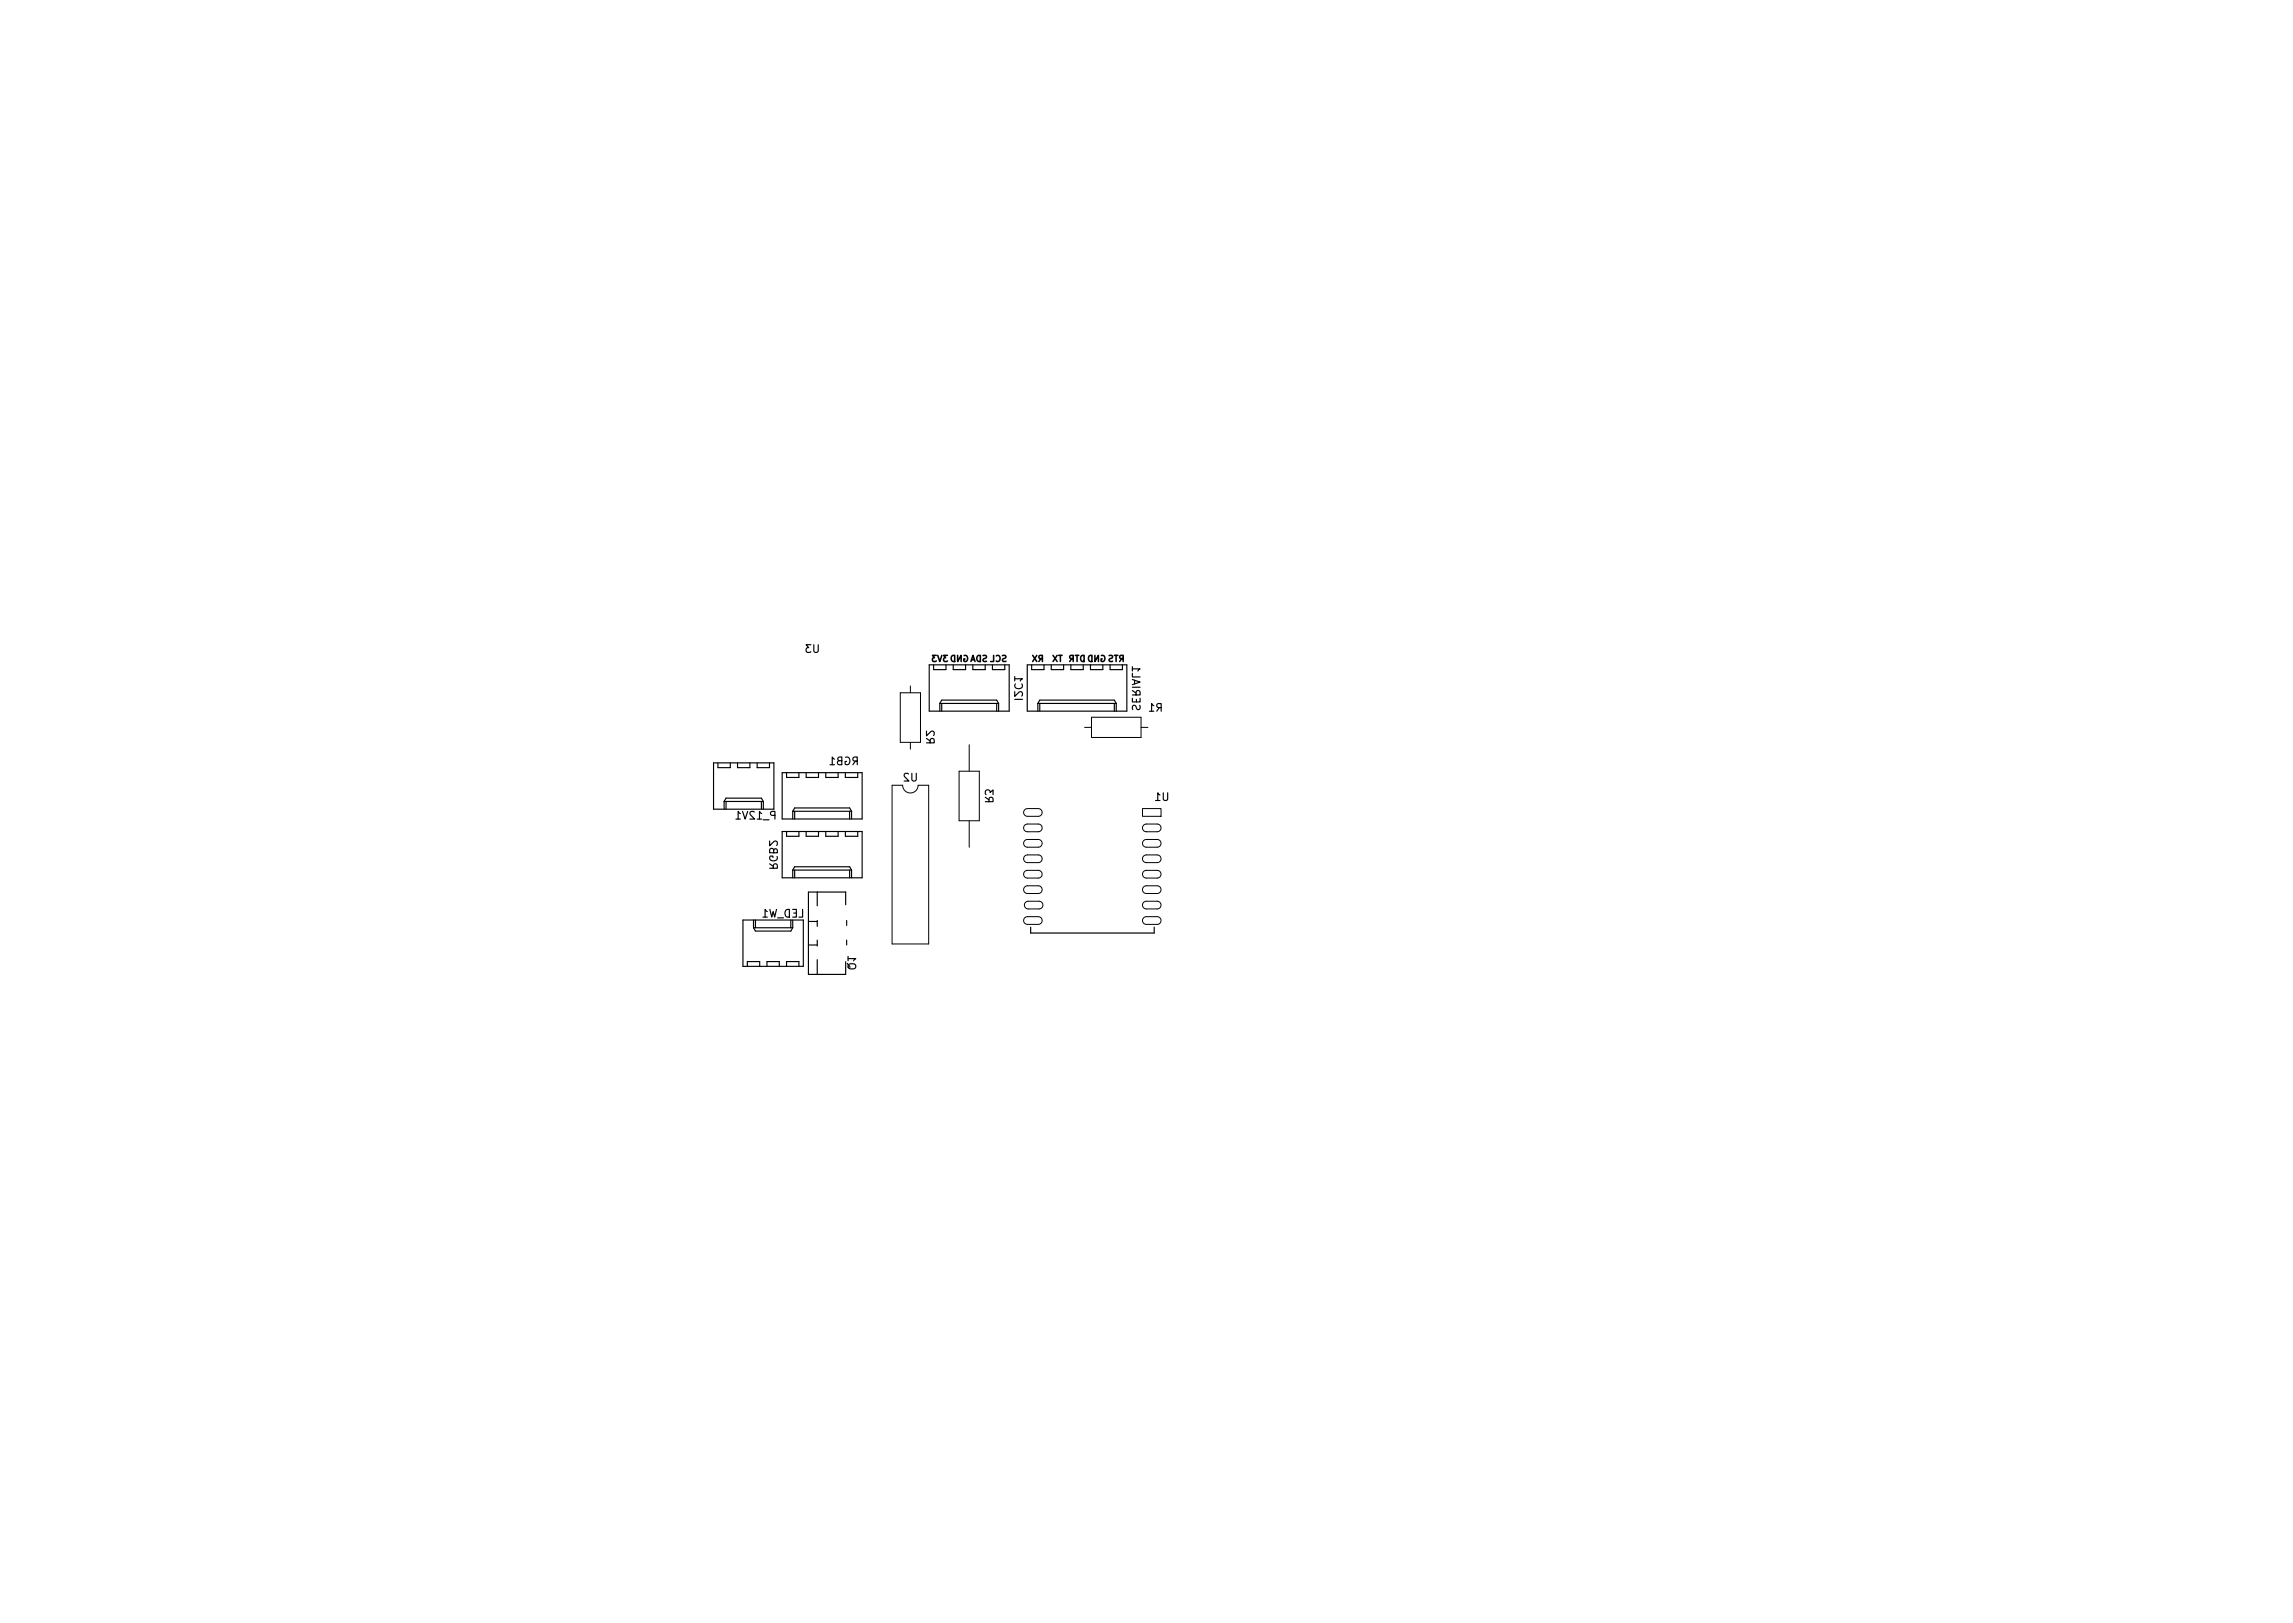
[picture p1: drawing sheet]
<svg xmlns="http://www.w3.org/2000/svg" width="297mm" height="210mm" viewBox="0 0 297 210" stroke-linecap="round" stroke-linejoin="round" font-family="sans-serif">
<defs><g id="words">
<text font-size="1.4" x="109.8" y="125.6" transform="rotate(-90 109.8 125.6)">Q1</text>
<g font-size="1.1">
<text x="122.7" y="85.7">3V3</text>
<text x="125.5" y="85.7">GNDSDASCL</text>
<text x="135.2" y="85.7">RX</text>
<text x="137.7" y="85.7">TX</text>
<text x="140.7" y="85.7">DTR GNDRTS</text>
</g>
</g></defs>
<path d="M121.3 84.9h-.5l.3 .3-.3 .1v.3l.1 .1 .4-.1M121.5 84.9l.2 .8 .3-.8M122.7 84.9h-.5l.3 .3-.2 .1v.3l.1 .1 .3-.1M124.9 84.9a.36 .36 0 0 1 .5 .4 .36 .36 0 0 1-.5 .3v-.2h.1M133.8 84.9l.5 .8M134.3 84.9l-.5 .8M134.8 85.3l-.2 .4M135 85.3h-.3l-.1-.3 .4-.1v.8M137.1 84.9h.5M139.3 84.9h.5M139.5 84.9v.8M140.1 85l.3-.1v.8a.42 .42 0 0 1-.4-.2 .42 .42 0 0 1 .1-.5z" fill="none" stroke="#000" stroke-width=".2"/>
<g fill="none" stroke="#000" stroke-width=".15">
<path d="M92.4 98.8h7.9v6h-7.9zM93 98.8v.6h1.6v-.6M95.5 98.8v.6h1.6v-.6M98.1 98.8v.6h1.6v-.6M105 83.5h-.6l.4 .4-.3 .1v.4l.1 .1 .4-.1M105.4 83.5v.8l.2 .2h.3l.1-.2v-.8M107.5 99.1h.6M108.1 98.4l-.3-.3v1M108.7 98.5a.27 .27 0 0 0-.2 .3 .27 .27 0 0 0 .2 .3h.4v-1h-.4l-.1 .1-.1 .2 .1 .1h.5M109.5 98.1a.47 .47 0 0 1 .6 .5 .47 .47 0 0 1-.6 .4v-.4h.2M110.8 98.6l-.3 .5M111.1 98.6l-.5-.1-.1-.1v-.2l.2-.1h.4v1"/>
<path d="M120 96.2h1v-.3l-.1-.2h-.2l-.2 .1v.4M120 94.7v.6l.7-.6 .2 .1 .1 .1-.1 .4M120 95.7l.5 .3M120.4 86.1h10.3v6h-10.3zM120.9 86.1v.6h1.6v-.6M121.7 91.1h7.7M121.7 91.1v1M121.7 91.1l.3-.4h7.1l.3 .4M122 91.1v1M123.5 86.1v.6h1.6v-.6M126 86.1v.6h1.6v-.6M128.6 86.1v.6h1.6v-.6"/>
<path d="M129.1 91.1v1M129.4 91.1v1M131.4 89.6v.6l.8-.6h.2v.2v.4M131.4 87.9h1l-.2 .3M131.4 90.6h1M131.4 87.6v.6M131.5 88.6a.4 .4 0 0 0 0 .5 .4 .4 0 0 0 .5 .1 .37 .37 0 0 0 .4-.2 .37 .37 0 0 0 0-.4M133.1 86.1h12.9v6h-12.9zM133.6 86.1v.6h1.6v-.6M134.4 91.1h10.2M134.4 91.1l.3-.4h9.7l.2 .4M134.4 91.1v1"/>
<path d="M134.7 91.1v1M136.2 86.1v.6h1.6v-.6M138.7 86.1v.6h1.6v-.6M141.3 86.1v.6h1.6v-.6M143.8 86.1v.6h1.6v-.6M144.4 91.1v1M144.6 91.1v1M146.7 90.5v.4h1v-.4M146.7 90h1v-.4l-.1-.1h-.2l-.2 .1v.4M146.7 88l1 .4-1 .3M146.7 87.2v.5h1M146.7 86.6h1l-.3 .3"/>
<path d="M146.7 89.5l.5 .3M146.7 89h1M146.7 86.4v.5M147 88.1v.5M147.2 90.6v.3M147.6 91.4l.1 .3-.1 .2h-.3l-.2-.4-.2-.1-.2 .2v.3M148.9 92.1h.6M149.5 91.4l-.3-.3v1M150.2 91.7l-.4 .4M150.4 91.7l-.5-.1-.1-.1 .1-.3 .1-.1h.4v1M93.8 103.8h5.1M93.8 103.8v1"/>
<path d="M93.8 103.8l.3-.4h4.5l.3 .4M94.1 103.8v1M95.3 106.1h.6M95.9 105.4l-.3-.3v1M96.2 105.1l.3 1 .4-1M96.2 119.2h7.9v6h-7.9zM97.6 119.2v1M97.7 105.2l-.4-.1-.1 .1-.1 .2 .7 .7h-.7M97.9 119.2v1M98.1 106.1h.6M98.6 103.8v1M98.7 105.4l-.3-.3v1"/>
<path d="M98.8 118.8h.6M98.9 106.2h.7M98.9 103.8v1M99.4 118.1l-.3-.3v1M99.7 112.5h1v-.4l-.1-.1-.2-.1-.2 .1v.5M99.7 109v.6l.7-.6h.2l.1 .1-.1 .4M99.7 111.9l.5 .3M99.7 117.8l.3 1 .2-.7 .2 .7 .2-1M100.2 110.1a.27 .27 0 0 0-.2-.2 .27 .27 0 0 0-.3 .2v.4h1v-.4l-.1-.1h-.2h-.1l-.1 .5M100.4 105.6h-.5l-.1-.2 .1-.2 .1-.1h.4v1M100.7 111a.47 .47 0 0 1-.5 .5 .47 .47 0 0 1-.5-.5l.4-.1v.2M100.7 118.9h.8"/>
<path d="M101.3 100.1h10.4v6h-10.4zM101.3 107.7h10.4v6h-10.4zM101.9 117.9l.4-.1v1a.53 .53 0 0 1-.6-.3 .53 .53 0 0 1 .2-.6zM101.9 107.7v.6h1.6v-.6M101.9 100.1v.6h1.6v-.6M102.4 119.2v1M102.7 117.8h.5v1h-.5M102.7 112.7h7.6M102.7 105.1v1M102.7 112.7v1M102.7 119.2v1M102.7 112.7l.2-.4h7.2l.2 .4"/>
<path d="M102.7 105.1h7.6M102.7 105.1l.2-.4h7.2l.2 .4M102.8 118.3h.4M102.9 105.1v1M102.9 112.7v1M104 117.8v1h-.5M104.4 107.7v.6h1.6v-.6M104.4 100.1v.6h1.6v-.6M104.7 119.4h1.2M105.9 115.6v1.7M105.9 119.2v.8M107 107.7v.6h1.6v-.6"/>
<path d="M107 100.1v.6h1.6v-.6M109.5 100.1v.6h1.6v-.6M109.5 107.7v.6h1.6v-.6M109.6 117.2v-1.6h-4.9v10.6h4.9v-1.6M109.7 119.2v.7M110.1 105.1v1M110.1 112.7v1M110.3 105.1v1M110.3 112.7v1M117.7 100.3l-.4-.1-.1 .1-.1 .2 .6 .7h-.6M118.1 100.2v.8l.2 .2h.2l.2-.2v-.8M127.6 103.9h1v-.4l-.1-.2h-.2l-.1 .1-.1 .5"/>
<path d="M127.6 103.3l.5 .3M127.7 103l-.1-.5 .2-.2 .4 .1 .1 .3 .3-.4v.7M149.7 103.7h.6M150.3 103l-.3-.3v1M150.7 102.7v.8l.2 .2h.3l.1-.2v-.8M96.8 125.2v-.6h1.6v.6M97.6 120.2h5.1M97.6 120.2l.3 .4h4.5l.3-.4M99.4 125.2v-.6h1.6v.6M101.9 125.2v-.6h1.6v.6M104.7 122.4h1.2M105.9 121.8v.7"/>
<path d="M105.9 124.3v1.9M109.7 121.8v.6M109.9 124.2h1l-.3 .3M109.9 125a.64 .64 0 0 1 1 .1 .34 .34 0 0 1-.4 .4h-.3a.33 .33 0 0 1-.3-.2 .33 .33 0 0 1 0-.3zM133.5 120.1v.8h16v-.8"/>
</g>
<g fill="none" stroke="#000" stroke-width=".13">
<path d="M116.6 89.7h2.6v6.5h-2.6zM117.9 88.9v.8M117.9 96.2v.9M124.2 99.9h2.7v6.4h-2.7zM125.6 96.5v3.4M140.5 94.2h.9M141.4 92.9h6.4v2.6h-6.4zM147.8 94.2h.9M115.6 101.7h1.3a1 1 0 0 0 1 1 1 1 0 0 0 1-1h1.4v20.6h-4.7zM125.6 106.3v3.5M132.7 118.9l.4-.1h1.4a.5 .5 0 0 1 .5 .5 .5 .5 0 0 1-.5 .5h-1.4a.5 .5 0 0 1-.5-.4 .5 .5 0 0 1 .1-.5zM132.7 114.9l.4-.1h1.4a.5 .5 0 0 1 .5 .5 .5 .5 0 0 1-.5 .5h-1.4a.5 .5 0 0 1-.5-.4 .5 .5 0 0 1 .1-.5z"/>
<path d="M132.7 112.9l.4-.1h1.4a.5 .5 0 0 1 .5 .5 .5 .5 0 0 1-.5 .5h-1.4a.5 .5 0 0 1-.5-.4 .5 .5 0 0 1 .1-.5zM132.7 110.9l.4-.1h1.4a.5 .5 0 0 1 .5 .5 .5 .5 0 0 1-.5 .5h-1.4a.5 .5 0 0 1-.5-.4 .5 .5 0 0 1 .1-.5zM132.7 108.9l.4-.1h1.4a.5 .5 0 0 1 .5 .5 .5 .5 0 0 1-.5 .5h-1.4a.5 .5 0 0 1-.5-.4 .5 .5 0 0 1 .1-.5zM132.7 106.9l.4-.1h1.4a.5 .5 0 0 1 .5 .5 .5 .5 0 0 1-.5 .5h-1.4a.5 .5 0 0 1-.5-.4 .5 .5 0 0 1 .1-.5zM132.7 104.9l.4-.1h1.4a.5 .5 0 0 1 .5 .5 .5 .5 0 0 1-.5 .5h-1.4a.5 .5 0 0 1-.5-.4 .5 .5 0 0 1 .1-.5zM132.8 116.9l.4-.1h1.4a.5 .5 0 0 1 .5 .5 .5 .5 0 0 1-.5 .5h-1.4a.5 .5 0 0 1-.5-.4 .5 .5 0 0 1 .1-.5zM148 104.8h2.4v1h-2.4zM148.1 106.9l.4-.1h1.4a.5 .5 0 0 1 .5 .5 .5 .5 0 0 1-.5 .5h-1.4a.5 .5 0 0 1-.5-.4 .5 .5 0 0 1 .1-.5zM148.1 108.9l.4-.1h1.4a.5 .5 0 0 1 .5 .5 .5 .5 0 0 1-.5 .5h-1.4a.5 .5 0 0 1-.5-.4 .5 .5 0 0 1 .1-.5zM148.1 110.9l.4-.1h1.4a.5 .5 0 0 1 .5 .5 .5 .5 0 0 1-.5 .5h-1.4a.5 .5 0 0 1-.5-.4 .5 .5 0 0 1 .1-.5zM148.1 112.9l.4-.1h1.4a.5 .5 0 0 1 .5 .5 .5 .5 0 0 1-.5 .5h-1.4a.5 .5 0 0 1-.5-.4 .5 .5 0 0 1 .1-.5zM148.1 114.9l.4-.1h1.4a.5 .5 0 0 1 .5 .5 .5 .5 0 0 1-.5 .5h-1.4a.5 .5 0 0 1-.5-.4 .5 .5 0 0 1 .1-.5z"/>
<path d="M148.1 116.9l.4-.1h1.4a.5 .5 0 0 1 .5 .5 .5 .5 0 0 1-.5 .5h-1.4a.5 .5 0 0 1-.5-.4 .5 .5 0 0 1 .1-.5zM148.1 118.9l.4-.1h1.4a.5 .5 0 0 1 .5 .5 .5 .5 0 0 1-.5 .5h-1.4a.5 .5 0 0 1-.5-.4 .5 .5 0 0 1 .1-.5z"/>
</g>
<use href="#words"/>
</svg>
